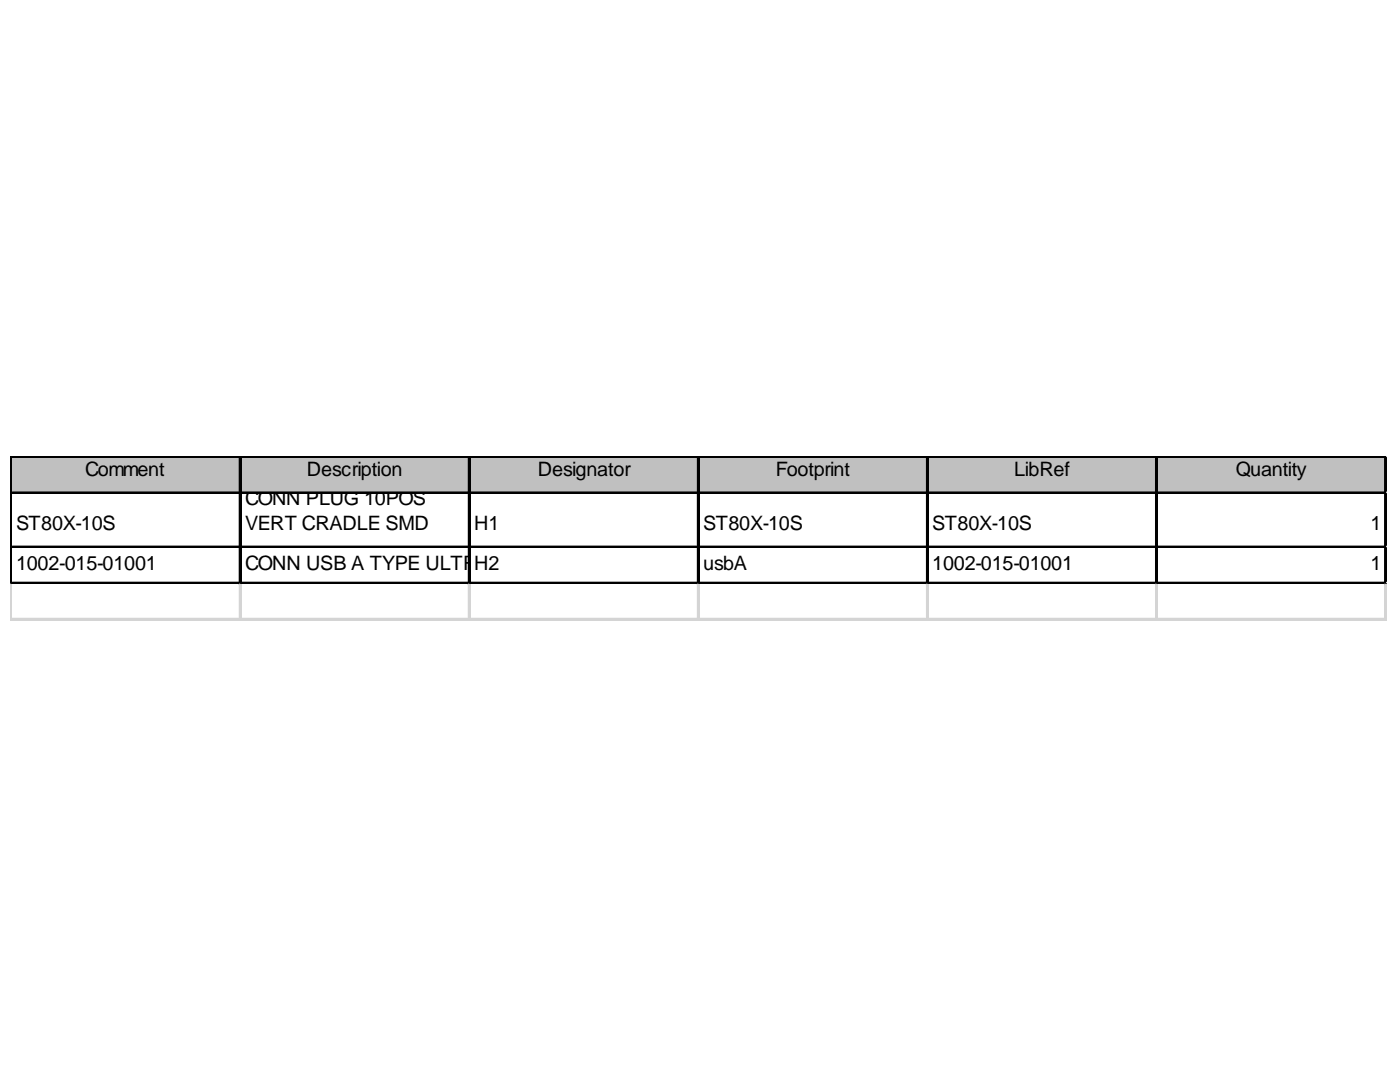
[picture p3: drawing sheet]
<svg xmlns="http://www.w3.org/2000/svg" width="269mm" height="207mm" viewBox="0 0 269 207" stroke-linecap="round" stroke-linejoin="round" font-family="sans-serif">
<defs><g id="words">
<g font-size="3.8">
<text x="16.3" y="91.4">Comment</text>
<text x="58.9" y="91.4">Description</text>
<text x="103.3" y="91.4">Designator</text>
<text x="149" y="91.4">Footprint</text>
<text x="194.7" y="91.4">LibRef</text>
<text x="237.3" y="91.4">Quantity</text>
<text x="3.1" y="101.8">ST80X-10S</text>
<text x="47.1" y="96.9">CONN PLUG 10POS</text>
<text x="47.1" y="101.8">VERT CRADLE SMD</text>
<text x="91" y="101.8">H1</text>
<text x="135" y="101.8">ST80X-10S</text>
<text x="179" y="101.8">ST80X-10S</text>
<text x="263.1" y="101.8">1</text>
<text x="3.1" y="109.4">1002-015-01001</text>
<text x="47.1" y="109.4">CONN USB A TYPE ULTRA</text>
<text x="91" y="109.4">H2FLAT T/H</text>
<text x="135" y="109.4">usbA</text>
<text x="179" y="109.4">1002-015-01001</text>
<text x="263.1" y="109.4">1</text>
</g>
</g></defs>
<path d="M2.3 87.9h264v6.9h-264z" fill="#c0c0c0"/>
<g fill="none" stroke="#000" stroke-width=".35">
<path d="M2 87.6v24.6M2.2 87.6v24.6M2.4 87.6h263.9M2.4 87.7h263.9M2.4 94.5h263.9M2.4 94.7h263.9M46 87.9v24.3M46.2 87.9v24.3M90 87.9v24.3M90.2 87.9v24.3M134 87.9v24.3M134.2 87.9v24.3"/>
<path d="M178 87.9v24.3M178.1 87.9v24.3M221.9 87.9v24.3M222.1 87.9v24.3M265.9 87.9v24.3M266.1 87.9v24.3M2.4 104.9h263.9M2.4 105.1h263.9M2.4 111.8h263.9M2.4 112h263.9"/>
</g>
<g fill="none" stroke="#d4d4d4" stroke-width=".35">
<path d="M266.3 87.6h.1M2 112.2v6.9M2.2 112.2v6.9M46 112.2v6.9M46.2 112.2v6.9M90 112.2v6.9M90.2 112.2v6.9M134 112.2v6.9M134.2 112.2v6.9M178 112.2v6.9M178.1 112.2v6.9M221.9 112.2v6.9"/>
<path d="M222.1 112.2v6.9M265.9 112.2v6.9M266.1 112.2v6.9"/>
</g>
<path d="M266.3 87.6v.3z" fill="#d4d4d4"/>
<path d="M266.3 94.5h.1" fill="none" stroke="#d4d4d4" stroke-width=".35"/>
<path d="M266.3 94.5v.3z" fill="#d4d4d4"/>
<path d="M266.3 104.9h.1" fill="none" stroke="#d4d4d4" stroke-width=".35"/>
<path d="M266.3 104.9v.3z" fill="#d4d4d4"/>
<path d="M266.3 111.8h.1" fill="none" stroke="#d4d4d4" stroke-width=".35"/>
<path d="M266.3 111.8v.4z" fill="#d4d4d4"/>
<path d="M2 118.7h264.3M2 118.9h264.3" fill="none" stroke="#d4d4d4" stroke-width=".35"/>
<use href="#words"/>
</svg>
